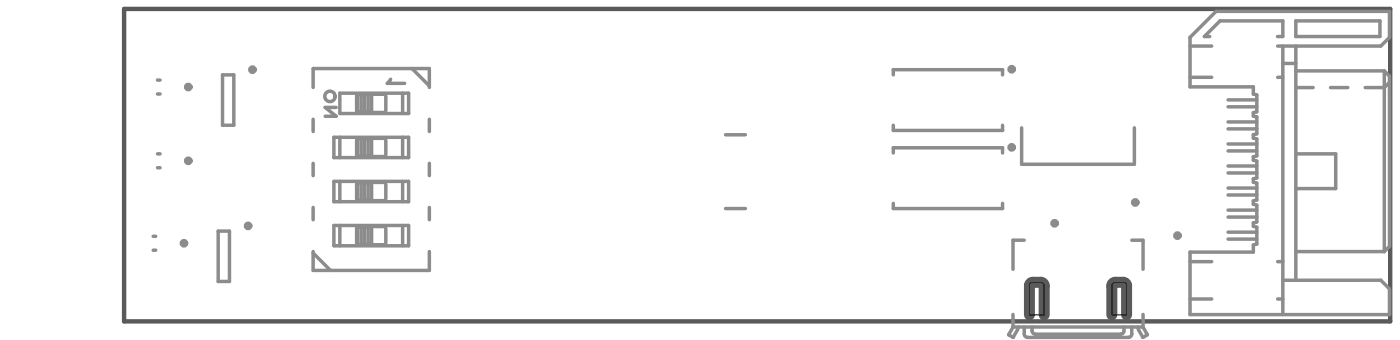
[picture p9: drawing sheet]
<svg xmlns="http://www.w3.org/2000/svg" width="269mm" height="65mm" viewBox="0 0 269 65" stroke-linecap="round" stroke-linejoin="round" font-family="sans-serif">
<path d="M197.7 60.4v-5.5a.67 .67 0 0 1 .6-.7h1.5a.67 .67 0 0 1 .7 .7v5.5M213.5 60.4v-5.5a.67 .67 0 0 1 .7-.7h1.4a.67 .67 0 0 1 .7 .7v5.5" fill="none" stroke="#5a5a5a" stroke-width="2.1"/>
<path d="M23.8 1.7h243.1v60h-243.1z" fill="none" stroke="#5a5a5a" stroke-width=".85"/>
<path d="M198 54.3l1.8-.1a.63 .63 0 0 1 .7 .7v5.5h-2.8v-5.7zM213.8 54.3l1.8-.1a.63 .63 0 0 1 .7 .7v5.5h-2.8v-5.7z" fill="none" stroke="#000" stroke-width=".19"/>
<g fill="none" stroke="#8c8c8c" stroke-width=".67">
<path d="M30.2 15.4h.5M30.2 18h.5M42.7 14.4h2.2v9.6h-2.2zM60.1 16.8v-3.6h22.3v3.6M65.3 17.9h13.2v3.9h-13.2zM68.5 18.5v2.7M68.5 18.5h.1M68.7 18.2v3.3M68.8 18.1h4.9M68.8 18.2h2.2M69.4 18.2v3.3M70 18.2v3.3"/>
<path d="M70.7 18.2v3.3M71.4 18.5v2.7M74.1 18.4v2.9M75 15.2l-.6 .8h3.3M77.3 17.9v3.9M79.1 13.2l3.3 3.3M171.5 14.4v-1h21v1M228.5 14.8h4.2M228.5 8.8h4.2M232.3 7h-1l3-3h12v3h-1M235.8 19.2h5.5M245.3 14.8h1"/>
<path d="M245.3 8.8h19.8l1.7-1.6v-5h-33.3l-5 5v9.5h12.2v1.4l.6 .1v3.3l-.6 .1v.7l.6 .2v3.2l-.6 .2v.6l.6 .2v3.2l-.6 .2v.7l.6 .1v3.3l-.6 .1v.7l.6 .1v3.3l-.6 .1v.7l.6 .2v3.2l-.6 .2v.6l.6 .2v3.2l-.6 .2v1.4h-12.2v12h38.3v-4.9l-1.7-1.7h-18.7M246.3 8.8v51.6M246.3 12.2h2.5M248.8 16.8h3.3M248.8 4h16.2v3h-16.2zM248.8 8.8v45M248.8 13.6h17M255.5 16.8h3.3M265.8 13.6l1 1v32.7l-1 1M265.8 13.6v34.7M266.8 15.8l-1 1h-3.7M30.2 29.5h.5"/>
<path d="M30.2 32.2h.5M60.1 22.9v2.4M60.1 31.4v2.3M60.1 39.8v2.4M64.1 26.4h14.4v3.9h-14.4zM64.1 34.8h14.4v3.9h-14.4zM64.6 20.6h-2.2l2.2 1.7h-2.2M65.3 26.4v3.9M65.3 34.8v3.9M68.5 35.4v2.7M68.5 38.1h.1M68.5 21.2h.1"/>
<path d="M68.5 26.9v2.8M68.5 35.4h.1M68.5 29.7h.1M68.5 26.9h.1M68.7 26.7v3.2M68.7 35.1v3.3M68.8 38.5h4.9M68.8 35h4.9M68.8 30.1h4.9M68.8 26.6h4.9M68.8 21.6h4.9M68.8 38.4h2.2"/>
<path d="M68.8 35.1h2.2M68.8 30h2.2M68.8 26.6h2.2M68.8 21.5h2.2M69.4 26.6v3.4M69.4 35.1v3.3M70 26.6v3.4M70 35.1v3.3M70.7 26.6v3.4M70.7 35.1v3.3M71.4 27v2.6M71.4 35.4v2.7"/>
<path d="M74.1 26.9v2.8M74.1 35.3v2.9M77.3 26.4v3.9M77.3 34.8v3.9M82.4 22.9v2.4M82.4 31.4v2.3M82.4 39.8v2.4M139.3 25.9h3.8M171.5 39v1h21v-1M171.5 24v1h21v-1M171.5 29.4v-1h21v1M196.2 24.5v7h21.6v-7"/>
<path d="M235.8 36.1h5.5M235.8 37.4h5.5M235.8 29h5.5M235.8 31.9h5.5M235.8 33.2h5.5M235.8 23.4h5.5M235.8 24.7h5.5M235.8 20.5h5.5M235.8 27.6h5.5M248.8 29.5h7.7v6.7h-7.7M29.4 45.4h.5M29.4 48h.5"/>
<path d="M41.9 44.4h2.2v9.6h-2.2zM60.1 48.3v3.6h22.3v-3.6M60.1 48.6l3.4 3.3M64.1 43.3h14.4v3.9h-14.4zM65.3 43.3v3.9M68.5 43.9v2.7M68.5 46.6h.1M68.5 43.9h.1M68.7 43.6v3.3M68.8 47h4.9M68.8 43.5h4.9M68.8 46.9h2.2"/>
<path d="M68.8 43.6h2.2M69.4 43.6v3.3M70 43.6v3.3M70.7 43.6v3.3M71.4 43.9v2.7M74.1 43.8v2.8M77.3 43.3v3.9M139.3 40h3.8M196.7 46.1h-2.2v5.6M217.3 46.1h2.2v5.6M228.5 57.4h4.2M228.5 50.2h4.2"/>
<path d="M235.8 41.7h5.5M235.8 44.6h5.5M235.8 45.9h5.5M235.8 40.3h5.5M245.3 57.4h1M245.3 50.2h1M248.8 48.3h17M194.5 62.8l-.8 1.5 .8 .5 .8-1.4 .2-.6M194.5 60.4v2.4M194.5 62.8h24.9M196.7 62.8v1.3a.67 .67 0 0 0 .6 .7h19.3a.67 .67 0 0 0 .7-.7v-1.3M198.2 62.8v.7a.67 .67 0 0 0 .6 .6l16.4 .1a.67 .67 0 0 0 .6-.7v-.7"/>
<path d="M218.5 62.8l.1 .6 .9 1.4 .8-.5-.8-1.5M219.5 60.4v2.4"/>
<circle cx="63.4" cy="18.5" r="1"/>
</g>
<g fill="none" stroke="#8c8c8c" stroke-width=".83">
<circle cx="36.2" cy="16.7" r=".42"/>
<circle cx="48.5" cy="13.4" r=".42"/>
<circle cx="194.3" cy="13.3" r=".42"/>
<circle cx="36.2" cy="30.9" r=".42"/>
<circle cx="194.3" cy="28.3" r=".42"/>
<circle cx="218" cy="38.9" r=".42"/>
<circle cx="35.3" cy="46.7" r=".42"/>
<circle cx="47.6" cy="43.4" r=".42"/>
<circle cx="202.5" cy="42.9" r=".42"/>
<circle cx="226.1" cy="45.2" r=".42"/>
</g>
<g fill="none" stroke="#8c8c8c" stroke-width=".33">
<path d="M68.8 18.1l-.2 .1-.1 .3M68.8 18.2l-.3 .3M71 18.2l.4 .3M73.7 18.1l.4 .3M68.5 38.1l.3 .3M68.5 29.6l.3 .4M68.5 21.2l.3 .3M68.5 38.1v.3l.3 .1M68.5 29.7v.2l.3 .2M68.5 21.2v.2l.3 .2M68.8 35l-.2 .1-.1 .3M68.8 26.6h-.2l-.1 .3"/>
<path d="M68.8 35.1l-.3 .3M68.8 26.6l-.3 .4M71 35.1l.4 .3M71 26.6l.4 .4M71.4 38.1l-.4 .3M71.4 29.6l-.4 .4M71.4 21.2l-.4 .3M73.7 35l.4 .3M73.7 26.6l.4 .3M74.1 38.2l-.4 .3M74.1 29.7l-.4 .4M74.1 21.3l-.4 .3"/>
<path d="M68.5 46.6l.3 .3M68.5 46.6v.2l.3 .2M68.8 43.5h-.2l-.1 .4 .3-.3M71 43.6l.4 .3M71.4 46.6l-.4 .3M73.7 43.5l.4 .3M74.1 46.6l-.4 .4"/>
</g>
</svg>
